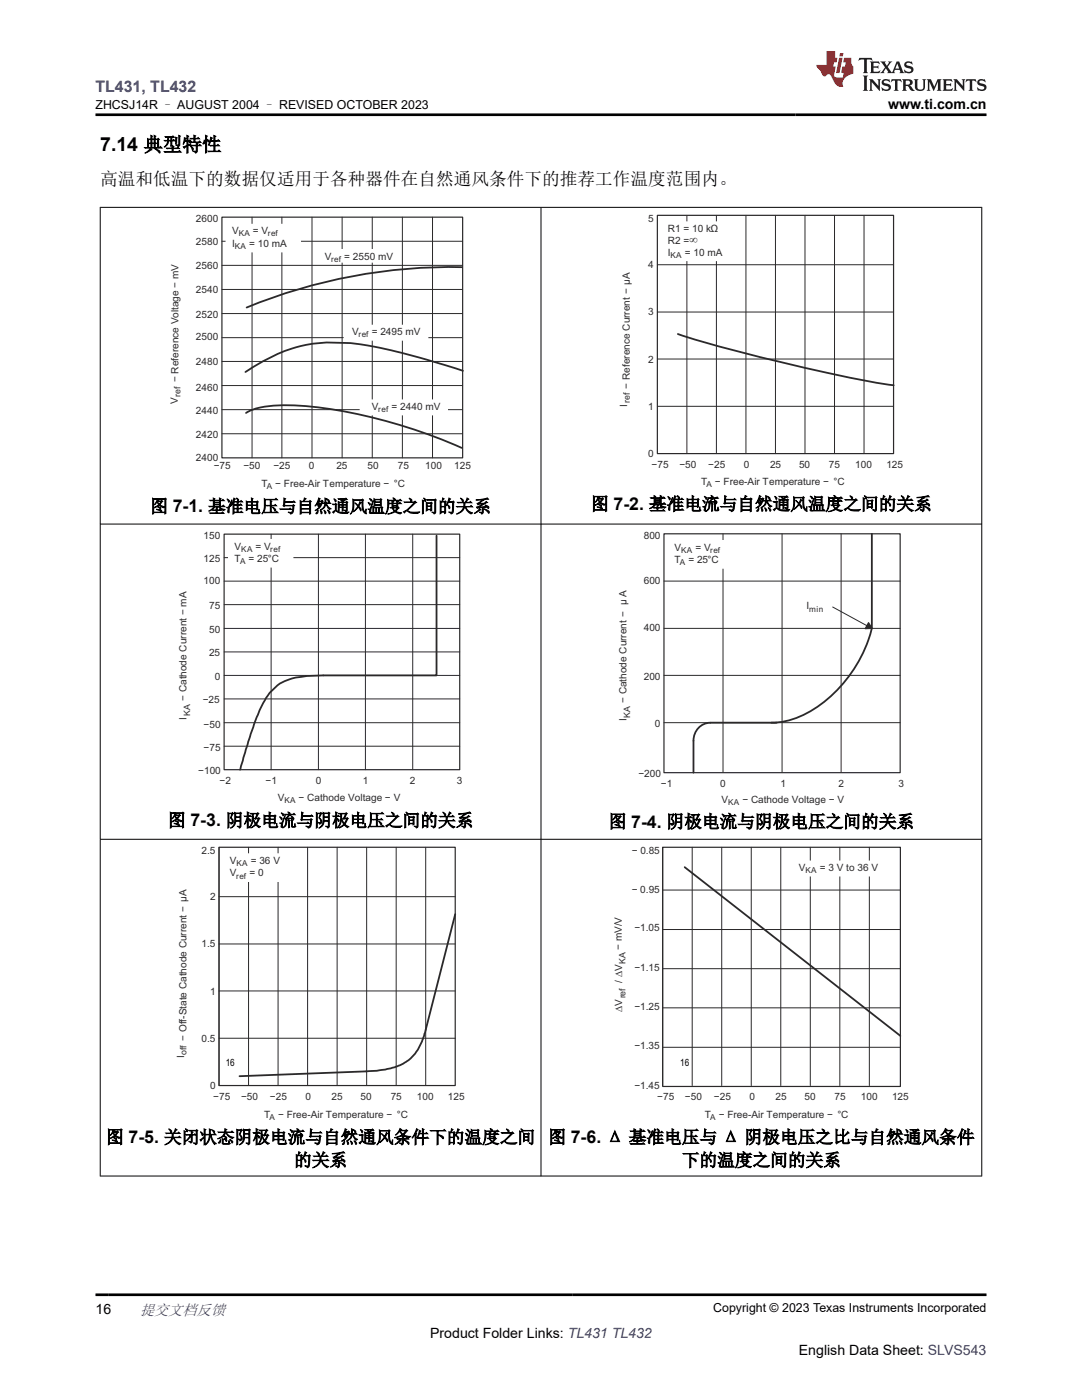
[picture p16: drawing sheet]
<svg xmlns="http://www.w3.org/2000/svg" width="216mm" height="279mm" viewBox="0 0 216 279" stroke-linecap="round" stroke-linejoin="round" font-family="sans-serif">
<defs><g id="words">
<text font-size="3.9" x="20" y="30.2">7.14 典型特性</text>
<g font-size="3.5">
<text x="20" y="37">高温和低温下的数据仅适用于各种器件在自然通风条件下的推荐工作温度范围内。</text>
<text x="117.9" y="101.8">图 7-2. 基准电流与自然通风温度之间的关系</text>
<text x="30" y="102.3">图 7-1. 基准电压与自然通风温度之间的关系</text>
<text x="33.5" y="164.9">图 7-3. 阴极电流与阴极电压之间的关系</text>
<text x="121.4" y="165.2">图 7-4. 阴极电流与阴极电压之间的关系</text>
<text x="21.1" y="228.1">图 7-5. 关闭状态阴极电流与自然通风条件下的温度之间</text>
<text x="58.7" y="232.7">的关系</text>
<text x="109.4" y="228.1">图 7-6. Δ 基准电压与 Δ 阴极电压之比与自然通风条件</text>
<text x="136.1" y="232.7">下的温度之间的关系</text>
</g>
<text font-size="3.2" fill="#00f" x="19" y="18.3">TL431, TL432</text>
<text font-size="3" fill="#2b292a" x="137.6" y="48.7">∞</text>
<text font-size="3" fill="#00f" x="27.9" y="262.4">提交文档反馈</text>
<g font-size="2.8">
<text x="177.2" y="21.7">www.ti.com.cn</text>
<text x="19" y="262.1">16</text>
<text x="85.8" y="266.9">Product Folder Links: TL431 TL432</text>
<text x="159.4" y="270.3">English Data Sheet: SLVS543</text>
</g>
<g font-size="2.5">
<text x="19.1" y="21.8">ZHCSJ14R – AUGUST 2004 – REVISED OCTOBER 2023</text>
<text x="142.3" y="261.8">Copyright © 2023 Texas Instruments Incorporated</text>
</g>
<g font-size="2" fill="#2b292a">
<text x="39.1" y="44.3">2600</text>
<text x="46.3" y="46.8">V</text>
<text x="50.5" y="46.8">= V</text>
<text x="129.4" y="44.4">5</text>
<text x="133.3" y="46.3">R1 = 10 kΩ</text>
<text x="39.1" y="48.9">2580</text>
<text x="39.1" y="53.7">2560</text>
<text x="46.3" y="49.3">I</text>
<text x="49.7" y="49.3">= 10 mA</text>
<text x="64.8" y="51.8">V</text>
<text x="68.7" y="51.8">= 2550 mV</text>
<text x="129.4" y="53.5">4</text>
<text x="133.3" y="48.7">R2 =</text>
<text x="133.3" y="51">I</text>
<text x="136.7" y="51">= 10 mA</text>
<text x="39.1" y="58.5">2540</text>
<text x="39.1" y="63.5">2520</text>
<text x="129.4" y="62.9">3</text>
<text x="39.1" y="67.9">2500</text>
<text x="70.2" y="66.9">V</text>
<text x="74.2" y="66.9">= 2495 mV</text>
<text x="35.6" y="76.3" transform="rotate(-90 35.6 76.3)">− Reference Voltage − mV</text>
<text x="39.1" y="72.9">2480</text>
<text x="39.1" y="78">2460</text>
<text x="125.6" y="77.5" transform="rotate(-90 125.6 77.5)">− Reference Current − µA</text>
<text x="129.4" y="72.5">2</text>
<text x="35.5" y="80.6" transform="rotate(-90 35.5 80.6)">V</text>
<text x="39.1" y="82.5">2440</text>
<text x="74.2" y="81.8">V</text>
<text x="78.1" y="81.8">= 2440 mV</text>
<text x="125.2" y="81.1" transform="rotate(-90 125.2 81.1)">I</text>
<text x="129.4" y="81.9">1</text>
<text x="39.1" y="87.3">2420</text>
<text x="39.1" y="92">2400</text>
<text x="42.7" y="93.7">−75</text>
<text x="48.6" y="93.7">−50</text>
<text x="54.6" y="93.7">−25</text>
<text x="61.6" y="93.7">0</text>
<text x="67.1" y="93.7">25</text>
<text x="73.4" y="93.7">50</text>
<text x="79.4" y="93.7">75</text>
<text x="84.9" y="93.7">100</text>
<text x="90.6" y="93.7">125</text>
<text x="129.4" y="91.2">0</text>
<text x="130" y="93.4">−75</text>
<text x="135.6" y="93.4">−50</text>
<text x="141.3" y="93.4">−25</text>
<text x="148.4" y="93.4">0</text>
<text x="153.7" y="93.4">25</text>
<text x="159.4" y="93.4">50</text>
<text x="165.4" y="93.4">75</text>
<text x="170.7" y="93.4">100</text>
<text x="176.9" y="93.4">125</text>
<text x="52.2" y="97.3">T</text>
<text x="54.9" y="97.3">− Free-Air Temperature − °C</text>
<text x="139.9" y="96.8">T</text>
<text x="142.7" y="96.8">− Free-Air Temperature − °C</text>
<text x="40.6" y="107.5">150</text>
<text x="128.5" y="107.5">800</text>
<text x="40.6" y="112.1">125</text>
<text x="46.8" y="109.7">V</text>
<text x="46.8" y="112.2">T</text>
<text x="49.6" y="112.2">= 25°C</text>
<text x="51" y="109.7">= V</text>
<text x="134.6" y="109.9">V</text>
<text x="134.6" y="112.4">T</text>
<text x="137.4" y="112.4">= 25°C</text>
<text x="138.8" y="109.9">= V</text>
<text x="40.6" y="116.6">100</text>
<text x="128.5" y="116.6">600</text>
<text x="41.7" y="121.5">75</text>
<text x="160.9" y="121.6">I</text>
<text x="41.7" y="130.8">25</text>
<text x="41.7" y="126.3">50</text>
<text x="128.5" y="126">400</text>
<text x="42.9" y="135.6">0</text>
<text x="128.5" y="135.6">200</text>
<text x="37.2" y="143.6" transform="rotate(-90 37.2 143.6)">I</text>
<text x="37.2" y="139.9" transform="rotate(-90 37.2 139.9)">− Cathode Current − mA</text>
<text x="40.5" y="140.2">−25</text>
<text x="125" y="143.9" transform="rotate(-90 125 143.9)">I</text>
<text x="125" y="140.3" transform="rotate(-90 125 140.3)">− Cathode Current − µA</text>
<text x="40.6" y="145.3">−50</text>
<text x="40.6" y="149.8">−75</text>
<text x="130.7" y="145">0</text>
<text x="39.6" y="154.4">−100</text>
<text x="127.4" y="155.1">−200</text>
<text x="43.8" y="156.6">−2</text>
<text x="53" y="156.6">−1</text>
<text x="55.4" y="159.9">V</text>
<text x="59.6" y="159.9">− Cathode Voltage − V</text>
<text x="63" y="156.6">0</text>
<text x="72.4" y="156.6">1</text>
<text x="81.8" y="156.6">2</text>
<text x="91.2" y="156.6">3</text>
<text x="131.9" y="157">−1</text>
<text x="143.7" y="157">0</text>
<text x="144" y="160.2">V</text>
<text x="148.1" y="160.2">− Cathode Voltage − V</text>
<text x="155.7" y="157">1</text>
<text x="167.3" y="157">2</text>
<text x="179.3" y="157">3</text>
<text x="40.2" y="170.5">2.5</text>
<text x="45.9" y="172.4">V</text>
<text x="50" y="172.4">= 36 V</text>
<text x="126" y="170.4">− 0.85</text>
<text x="159.4" y="173.8">V</text>
<text x="163.6" y="173.8">= 3 V to 36 V</text>
<text x="41.9" y="179.6">2</text>
<text x="45.9" y="174.9">V</text>
<text x="49.8" y="174.9">= 0</text>
<text x="126" y="178.2">− 0.95</text>
<text x="126.6" y="185.9">−1.05</text>
<text x="40.2" y="189">1.5</text>
<text x="124.1" y="189.6" transform="rotate(-90 124.1 189.6)">− mV/V</text>
<text x="124.1" y="196.1" transform="rotate(-90 124.1 196.1)">/ ∆V</text>
<text x="126.6" y="193.7">−1.15</text>
<text x="41.9" y="198.6">1</text>
<text x="124.1" y="202" transform="rotate(-90 124.1 202)">∆V</text>
<text x="126.6" y="201.5">−1.25</text>
<text x="37.2" y="207.7" transform="rotate(-90 37.2 207.7)">− Off-State Cathode Current − µA</text>
<text x="40.2" y="208">0.5</text>
<text x="126.6" y="209.4">−1.35</text>
<text x="36.7" y="211.2" transform="rotate(-90 36.7 211.2)">I</text>
<text x="41.9" y="217.4">0</text>
<text x="42.6" y="219.5">−75</text>
<text x="48.1" y="219.5">−50</text>
<text x="53.9" y="219.5">−25</text>
<text x="60.9" y="219.5">0</text>
<text x="66.2" y="219.5">25</text>
<text x="72" y="219.5">50</text>
<text x="78" y="219.5">75</text>
<text x="83.2" y="219.5">100</text>
<text x="89.4" y="219.5">125</text>
<text x="126.6" y="217.3">−1.45</text>
<text x="131.1" y="219.5">−75</text>
<text x="136.7" y="219.5">−50</text>
<text x="142.5" y="219.5">−25</text>
<text x="149.5" y="219.5">0</text>
<text x="154.8" y="219.5">25</text>
<text x="160.5" y="219.5">50</text>
<text x="166.5" y="219.5">75</text>
<text x="171.8" y="219.5">100</text>
<text x="178" y="219.5">125</text>
<text x="52.7" y="223.1">T</text>
<text x="55.5" y="223.1">− Free-Air Temperature − °C</text>
<text x="140.6" y="223.1">T</text>
<text x="143.4" y="223.1">− Free-Air Temperature − °C</text>
</g>
<g font-size="2">
<text x="45" y="212.7">16</text>
<text x="135.7" y="212.7">16</text>
</g>
<g font-size="1.8" fill="#2b292a">
<text x="36" y="79.2" transform="rotate(-90 36 79.2)">ref</text>
<text x="125.6" y="80.4" transform="rotate(-90 125.6 80.4)">ref</text>
<text x="37.9" y="142.9" transform="rotate(-90 37.9 142.9)">KA</text>
<text x="125.8" y="143.2" transform="rotate(-90 125.8 143.2)">KA</text>
<text x="124.8" y="192.3" transform="rotate(-90 124.8 192.3)">KA</text>
<text x="124.8" y="199.3" transform="rotate(-90 124.8 199.3)">ref</text>
<text x="37.2" y="210.5" transform="rotate(-90 37.2 210.5)">off</text>
</g>
<g font-size="1.6" fill="#2b292a">
<text x="47.7" y="47.2">KA</text>
<text x="53.4" y="47.2">ref</text>
<text x="46.9" y="49.7">KA</text>
<text x="66" y="52.2">ref</text>
<text x="133.8" y="51.5">KA</text>
<text x="71.5" y="67.3">ref</text>
<text x="75.5" y="82.2">ref</text>
<text x="53.2" y="97.7">A</text>
<text x="141" y="97.2">A</text>
<text x="47.9" y="112.6">A</text>
<text x="48.1" y="110.1">KA</text>
<text x="53.9" y="110.1">ref</text>
<text x="135.7" y="112.8">A</text>
<text x="135.9" y="110.3">KA</text>
<text x="141.7" y="110.3">ref</text>
<text x="161.5" y="122">min</text>
<text x="56.7" y="160.3">KA</text>
<text x="145.3" y="160.6">KA</text>
<text x="47.2" y="172.8">KA</text>
<text x="47.1" y="175.4">ref</text>
<text x="160.7" y="174.3">KA</text>
<text x="53.8" y="223.6">A</text>
<text x="141.7" y="223.6">A</text>
</g>
</g></defs>
<path d="M44.3 43.3h48v48.1h-48z" fill="none" stroke="#2b292a" stroke-width=".24"/>
<g fill="none" stroke="#2b292a" stroke-width=".2">
<path d="M44.3 57.8h48M44.3 53h48M44.3 48.1h48M50.3 43.3v48.1M56.2 43.3v48.1M62.3 43.3v48.1M74.3 43.3v48.1M80.3 43.3v48.1M86.3 43.3v48.1M44.3 76.9h48M44.3 72.1h48M44.3 62.6h48"/>
<path d="M76.7 67.4h15.4M44.3 86.6h48M44.3 81.8h48"/>
</g>
<path d="M69 64.9h16.4v3h-16.4z" fill-rule="evenodd" fill="#fff"/>
<path d="M69 64.9h16.4v3h-16.4z" fill="none" stroke="#fff" stroke-width=".22"/>
<path d="M71.9 79.8h17.3v3h-17.3z" fill-rule="evenodd" fill="#fff"/>
<path d="M71.9 79.8h17.3v3h-17.3z" fill="none" stroke="#fff" stroke-width=".23"/>
<path d="M45.1 44.8h14.8v5.5h-14.8z" fill-rule="evenodd" fill="#fff"/>
<path d="M45.1 44.8h14.8v5.5h-14.8z" fill="none" stroke="#fff" stroke-width=".24"/>
<path d="M92.4 74l-2.2-.7a125.6 125.6 0 0 0-20.2-4.8 27.5 27.5 0 0 0-11.7 1.1 40.4 40.4 0 0 0-9.3 4.6M49.1 82.4a11.2 11.2 0 0 1 5.7-1.5 76.5 76.5 0 0 1 24.2 3.7l6.7 2.2 6.4 2.6" fill="none" stroke="#2b292a" stroke-width=".36"/>
<path d="M68.3 43.3v48.1" fill="none" stroke="#2b292a" stroke-width=".2"/>
<path d="M63.3 49.8h16.5v2.5h-16.5z" fill-rule="evenodd" fill="#fff"/>
<path d="M63.3 49.8h16.5v2.5h-16.5z" fill="none" stroke="#fff" stroke-width=".21"/>
<path d="M92.1 53.3a107.3 107.3 0 0 0-42.9 8.1M135.3 66.7a349.8 349.8 0 0 0 42.4 10.1l.6 .1" fill="none" stroke="#2b292a" stroke-width=".36"/>
<path d="M131.2 52.8h47.1M137.1 43v47.5M143 43v47.5M148.8 43v47.5M154.7 43v47.5M160.6 43v47.5M166.5 43v47.5M172.4 43v47.5M44.3 67.4h24.2M131.2 62.3h47.1M131.2 71.7h47.1M131.2 81.1h47.1" fill="none" stroke="#2b292a" stroke-width=".2"/>
<path d="M131.2 43h47.1v47.5h-47.1z" fill="none" stroke="#2b292a" stroke-width=".24"/>
<path d="M132.1 44.3h14.2v7.7h-14.2z" fill-rule="evenodd" fill="#fff"/>
<path d="M132.1 44.3h14.2v7.7h-14.2z" fill="none" stroke="#fff" stroke-width=".24"/>
<path d="M44.7 106.6h47v47h-47z" fill="none" stroke="#2b292a" stroke-width=".24"/>
<g fill="none" stroke="#2b292a" stroke-width=".2">
<path d="M44.7 111.3h47M44.7 116h47M54.1 106.6v47M63.5 106.6v47M72.9 106.6v47M82.4 106.6v47M44.7 120.7h47M44.7 125.4h47M44.7 130.1h47M44.7 134.8h47M44.7 139.5h47M44.7 144.2h47"/>
<path d="M44.7 148.9h47"/>
</g>
<path d="M87.1 106.9v27.9h-22.6a24.3 24.3 0 0 0-6.7 .8l-1 .3a7 7 0 0 0-3.4 2.9 42.2 42.2 0 0 0-4.5 11.3l-1 3.5" fill="none" stroke="#2b292a" stroke-width=".36"/>
<path d="M45.6 107.7h12.8v5.5h-12.8z" fill-rule="evenodd" fill="#fff"/>
<path d="M45.6 107.7h12.8v5.5h-12.8z" fill="none" stroke="#fff" stroke-width=".24"/>
<path d="M132.5 116h47.1M144.3 106.5v47.6M156.1 106.5v47.6M167.8 106.5v47.6M132.5 125.4h47.1M132.5 134.8h47.1M132.5 144.2h47.1" fill="none" stroke="#2b292a" stroke-width=".2"/>
<path d="M174 106.5v18.9a26.8 26.8 0 0 1-14.7 17.7 13.8 13.8 0 0 1-5.4 1.1M155 144.2h-13.3a3.5 3.5 0 0 0-3.3 3.6v6.4" fill="none" stroke="#2b292a" stroke-width=".36"/>
<path d="M173.3 124.3l.7 1.1-1.4 .1z" fill-rule="evenodd" fill="#2b292a"/>
<path d="M173.3 124.3l.7 1.1-1.4 .1z" fill="none" stroke="#2b292a" stroke-width=".24"/>
<path d="M166.2 121.1l7.8 4.3" fill="none" stroke="#2b292a" stroke-width=".2"/>
<path d="M133.4 107.9h12.8v5.5h-12.8z" fill-rule="evenodd" fill="#fff"/>
<path d="M133.4 107.9h12.8v5.5h-12.8z" fill="none" stroke="#fff" stroke-width=".24"/>
<path d="M159.5 120.1h5.6v2h-5.6z" fill-rule="evenodd" fill="#fff"/>
<path d="M132.5 106.5h47.1v47.7h-47.1zM43.7 169.1h47.1v47.5h-47.1z" fill="none" stroke="#2b292a" stroke-width=".24"/>
<path d="M43.7 179h47.1M49.6 169.1v47.5M55.5 169.1v47.5M61.4 169.1v47.5M67.3 169.1v47.5M73.2 169.1v47.5M79.1 169.1v47.5M84.9 169.1v47.5M43.7 188.4h47.1M43.7 197.8h47.1M43.7 207.2h47.1" fill="none" stroke="#2b292a" stroke-width=".2"/>
<path d="M90.8 182.4l-5.9 23.4a13.4 13.4 0 0 1-2.1 4.5l-.9 .9a10.7 10.7 0 0 1-6.1 2.4l-2.8 .2-25.2 1" fill="none" stroke="#2b292a" stroke-width=".36"/>
<path d="M44.7 170.4h13v5.5h-13z" fill-rule="evenodd" fill="#fff"/>
<path d="M44.7 170.4h13v5.5h-13z" fill="none" stroke="#fff" stroke-width=".24"/>
<g fill="none" stroke="#2b292a" stroke-width=".2">
<path d="M43.7 169.1v47.5M132.2 169.1v47.5M132.3 177.6h47.4M138.1 169.1v47.5M144 169.1v47.5M149.9 169.1v47.5M155.8 169.1v47.5M161.7 169.1v47.5M167.6 169.1v47.5M173.5 169.1v47.5M132.3 185.5h47.4M132.3 193.3h47.4"/>
<path d="M132.3 201.1h47.4M132.3 209h47.4"/>
</g>
<path d="M136.6 173.1l43.1 33.6" fill="none" stroke="#2b292a" stroke-width=".36"/>
<path d="M158.2 171.9h19.1v2.9h-19.1z" fill-rule="evenodd" fill="#fff"/>
<path d="M158.2 171.9h19.1v2.9h-19.1z" fill="none" stroke="#fff" stroke-width=".24"/>
<path d="M132.2 169.1h47.5v47.7h-47.5z" fill="none" stroke="#2b292a" stroke-width=".24"/>
<path d="M19.9 41.4h176.1M20 41.3v193.5M107.9 41.3v193.5M195.9 41.3v193.5M19.9 104.6h176.1M19.9 167.5h176.1M19.9 234.7h176.1" fill="none" stroke="#000" stroke-width=".2"/>
<path d="M171.5 11.6l-.2 .5 .5-.2h.6v.1v2.2l-.2 .4h1l-.2-.4v-2.2v-.1h.5l.5 .2-.1-.5zM173.6 12.3l.2 .4v1.5l-.2 .4h1.9l.1-.6a1.08 1.08 0 0 1-1.3 .2v-.7h.6l.4 .2v-.7l-.4 .2h-.6v-.5l.2-.2a1 1 0 0 1 1 .3l-.1-.5zM175.7 12.3l.9 1.1-1 1.2h.9l-.2-.2 .5-.8 .4 .8-.2 .2h1.6l-.2-.2 .2-.5h.9l.1 .5-.1 .2h.9l-.2-.3-.8-2h-.5l-.9 2.2-.9-1.1 .9-1.1h-.8l.2 .2-.4 .6-.4-.6 .2-.2zM179 12.7l.4 1h-.7zM180.7 12.4a.65 .65 0 0 0-.2 .7 .65 .65 0 0 0 .6 .5l.6 .1 .1 .3a.79 .79 0 0 1-.7 .4 .79 .79 0 0 1-.7-.5l.1 .7 .2-.1a.93 .93 0 0 0 1.1 .1 .93 .93 0 0 0 .4-1 1.46 1.46 0 0 0-1.2-.6l-.1-.3a1.09 1.09 0 0 1 1.2 .2l-.2-.6-.1 .1-.5-.2zM172.2 15.1l.2 .4v2.2l-.2 .4h1l-.2-.4v-2.2l.2-.4zM173.4 15.8l.2 .4v1.5l-.2 .4h.8l-.3-.4 .1-1.3 1.6 1.8v-2l.2-.4h-.7l.1 .2 .1 1.1-1.2-1.3zM176.2 15.9a.65 .65 0 0 0-.2 .8 .65 .65 0 0 0 .6 .4l.6 .2 .1 .2a.79 .79 0 0 1-.7 .4 .79 .79 0 0 1-.7-.5l.1 .7 .2-.1a.93 .93 0 0 0 1.1 .1 .93 .93 0 0 0 .4-.9 1.46 1.46 0 0 0-1.2-.6l-.1-.4a1.09 1.09 0 0 1 1.2 .2l-.1-.6-.2 .1-.5-.1zM177.9 15.8l-.1 .6a.63 .63 0 0 1 .8-.3v1.6l-.3 .4h1l-.2-.4v-1.6a.66 .66 0 0 1 .8 .3l-.1-.6zM180 15.8l.2 .4v1.5l-.2 .4h1l-.2-.2-.1-.7h.5l.1 .2a.79 .79 0 0 0 1.2 .6l-1-.9a.61 .61 0 0 0 .6-.6 .61 .61 0 0 0-.5-.7zM180.8 16.1h.1a.47 .47 0 0 1 .5 .1 .47 .47 0 0 1 .1 .5l-.1 .1-.7 .1zM182.3 15.8l.2 .2a2.27 2.27 0 0 0 .4 2 1.04 1.04 0 0 0 1.7-.7v-1.3l.2-.2h-.8l.2 .4v1.1a.6 .6 0 0 1-.6 .6 .6 .6 0 0 1-.6-.6v-1.1l.3-.4zM184.9 15.8l.2 .4v1.5l-.2 .4h.8l-.3-.4v-1.4l.9 1.9 .9-1.9v1.4l-.3 .4h1l-.2-.4v-1.5l.2-.4h-.8l-.7 1.5-.6-1.5zM188.1 15.8l.2 .4v1.5l-.2 .4h1.9l.1-.6a1.09 1.09 0 0 1-1.3 .2v-.7h.6l.4 .2v-.6l-.4 .2h-.6v-.6l.2-.1a1.01 1.01 0 0 1 1 .3l-.1-.6zM190.2 15.8l.3 .4v1.5l-.3 .4h.8l-.2-.4v-1.3l1.6 1.8v-2l.2-.4h-.7l.2 .2v1.1l-1.2-1.3zM192.8 15.8l-.1 .6a.63 .63 0 0 1 .8-.3v1.6l-.3 .4h1l-.2-.4v-1.6a.66 .66 0 0 1 .8 .3l-.1-.6zM195.2 15.9a.65 .65 0 0 0-.2 .8 .65 .65 0 0 0 .6 .4l.6 .2 .2 .2a.79 .79 0 0 1-.7 .4 .79 .79 0 0 1-.7-.5l.1 .7 .2-.1a.93 .93 0 0 0 1 .1 .93 .93 0 0 0 .5-.9 1.46 1.46 0 0 0-1.3-.6v-.4a1.09 1.09 0 0 1 1.2 .2l-.2-.6-.2 .1-.5-.1z" fill="#231f20"/>
<path d="M164.9 10.2v2.8h-2l.1 .3 .8 1a.95 .95 0 0 0 1 .9 .59 .59 0 0 1 .5-.4 .59 .59 0 0 1 .5 .4l.4 .7a1.59 1.59 0 0 0 2.1 1.4 1.61 1.61 0 0 1 1-2.3l1-.3-.1-1.5a1.59 1.59 0 0 1-.3-1.7h-1.5l-.2 .9h.6l-.2 .9h-.5l-.2 1v.2l.4 .1-.1 .9h-.7a.73 .73 0 0 1-1-.7l.3-1.5h-.5l.1-.9h.5l.2-.9h-.5v-1.3zM167.4 11.5l-.6 3.1h.7l.6-3.1zM167.6 10.6l-.1 .6h.7l.1-.6z" fill="#ed1c24"/>
<path d="M19 22.9h177.8M19 258.4h177.8" fill="none" stroke="#000" stroke-width=".53"/>
<use href="#words"/>
</svg>
